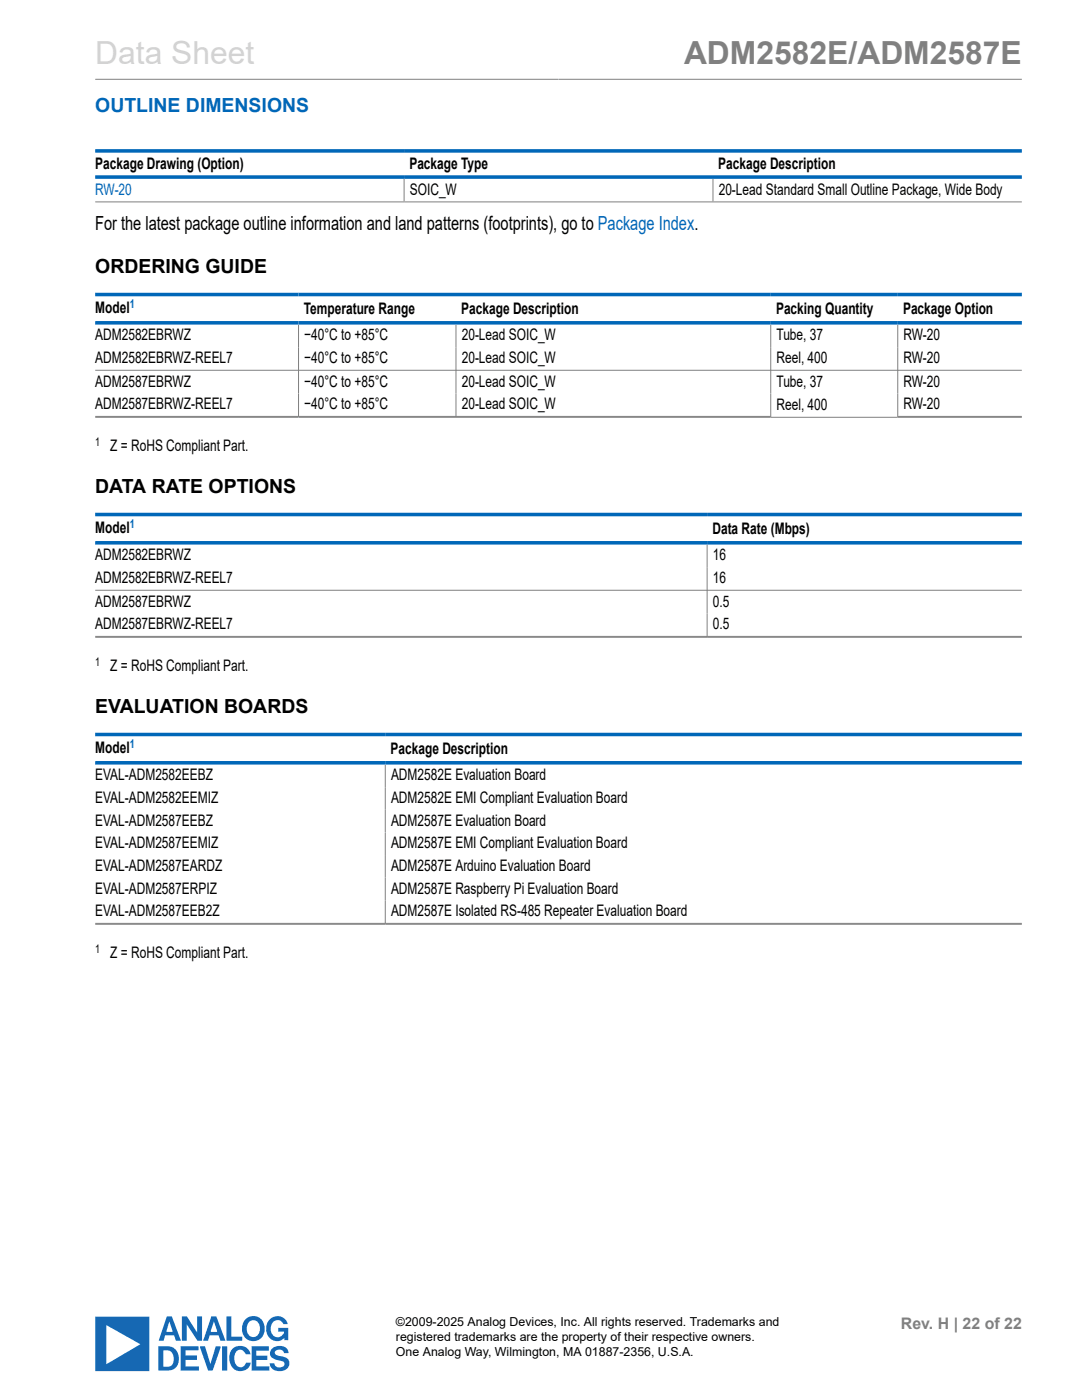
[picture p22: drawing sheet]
<svg xmlns="http://www.w3.org/2000/svg" width="216mm" height="279mm" viewBox="0 0 216 279" stroke-linecap="round" stroke-linejoin="round" font-family="sans-serif">
<defs><g id="words">
<text font-size="6.3" fill="#d3d3d3" x="19" y="12.7">Data Sheet</text>
<text font-size="6.3" fill="#808080" x="136.5" y="12.7">ADM2582E/ADM2587E</text>
<text font-size="3.9" fill="#0067b8" x="19" y="22.3">OUTLINE DIMENSIONS</text>
<g font-size="3.9">
<text x="19" y="45.9">For the latest package outline information and land patterns (footprints), go to Package Index.</text>
<text x="19" y="54.4">ORDERING GUIDE</text>
<text x="19" y="98.3">DATA RATE OPTIONS</text>
<text x="19" y="142.2">EVALUATION BOARDS</text>
</g>
<g font-size="3.2">
<text x="19" y="33.6">Package Drawing (Option)</text>
<text x="81.7" y="33.6">Package Type</text>
<text x="143.3" y="33.6">Package Description</text>
<text x="81.8" y="38.9">SOIC_W</text>
<text x="143.4" y="38.9">20-Lead Standard Small Outline Package, Wide Body</text>
<text x="19" y="62.5">Model</text>
<text x="60.6" y="62.7">Temperature Range</text>
<text x="92" y="62.7">Package Description</text>
<text x="154.9" y="62.7">Packing Quantity</text>
<text x="180.2" y="62.7">Package Option</text>
<text x="19" y="67.9">ADM2582EBRWZ</text>
<text x="60.7" y="67.9">−40°C to +85°C</text>
<text x="92.1" y="67.9">20-Lead SOIC_W</text>
<text x="154.9" y="67.9">Tube, 37</text>
<text x="180.3" y="67.9">RW-20</text>
<text x="19" y="72.5">ADM2582EBRWZ-REEL7</text>
<text x="19" y="77.2">ADM2587EBRWZ</text>
<text x="60.7" y="72.5">−40°C to +85°C</text>
<text x="60.7" y="77.2">−40°C to +85°C</text>
<text x="92.1" y="72.5">20-Lead SOIC_W</text>
<text x="92.1" y="77.2">20-Lead SOIC_W</text>
<text x="154.9" y="72.5">Reel, 400</text>
<text x="154.9" y="77.2">Tube, 37</text>
<text x="180.3" y="72.5">RW-20</text>
<text x="180.3" y="77.2">RW-20</text>
<text x="19" y="81.7">ADM2587EBRWZ-REEL7</text>
<text x="60.7" y="81.7">−40°C to +85°C</text>
<text x="92.1" y="81.7">20-Lead SOIC_W</text>
<text x="154.9" y="81.8">Reel, 400</text>
<text x="180.3" y="81.7">RW-20</text>
<text x="22" y="90">Z = RoHS Compliant Part.</text>
<text x="19" y="106.4">Model</text>
<text x="142.2" y="106.6">Data Rate (Mbps)</text>
<text x="19" y="111.9">ADM2582EBRWZ</text>
<text x="142.2" y="111.9">16</text>
<text x="19" y="116.4">ADM2582EBRWZ-REEL7</text>
<text x="142.2" y="116.4">16</text>
<text x="19" y="121.1">ADM2587EBRWZ</text>
<text x="19" y="125.6">ADM2587EBRWZ-REEL7</text>
<text x="142.2" y="121.1">0.5</text>
<text x="142.2" y="125.6">0.5</text>
<text x="22" y="133.9">Z = RoHS Compliant Part.</text>
<text x="19" y="150.3">Model</text>
<text x="19" y="155.8">EVAL-ADM2582EEBZ</text>
<text x="77.9" y="150.5">Package Description</text>
<text x="78" y="155.8">ADM2582E Evaluation Board</text>
<text x="19" y="160.3">EVAL-ADM2582EEMIZ</text>
<text x="78" y="160.3">ADM2582E EMI Compliant Evaluation Board</text>
<text x="19" y="164.8">EVAL-ADM2587EEBZ</text>
<text x="78" y="164.8">ADM2587E Evaluation Board</text>
<text x="19" y="169.3">EVAL-ADM2587EEMIZ</text>
<text x="19" y="173.8">EVAL-ADM2587EARDZ</text>
<text x="78" y="169.3">ADM2587E EMI Compliant Evaluation Board</text>
<text x="78" y="173.8">ADM2587E Arduino Evaluation Board</text>
<text x="19" y="178.3">EVAL-ADM2587ERPIZ</text>
<text x="78" y="178.3">ADM2587E Raspberry Pi Evaluation Board</text>
<text x="19" y="182.8">EVAL-ADM2587EEB2Z</text>
<text x="78" y="182.8">ADM2587E Isolated RS-485 Repeater Evaluation Board</text>
<text x="22" y="191.2">Z = RoHS Compliant Part.</text>
</g>
<text font-size="3.2" fill="#0067b8" x="19" y="38.9">RW-20</text>
<text font-size="3.2" fill="#808080" x="179.8" y="265.2">Rev. H | 22 of 22</text>
<g font-size="2.5">
<text x="79" y="264.6">©2009-2025 Analog Devices, Inc. All rights reserved. Trademarks and</text>
<text x="79" y="267.6">registered trademarks are the property of their respective owners.</text>
<text x="79" y="270.5">One Analog Way, Wilmington, MA 01887-2356, U.S.A.</text>
</g>
<g font-size="2.4" fill="#0067b8">
<text x="25.9" y="61.5">1</text>
<text x="25.9" y="105.4">1</text>
<text x="25.9" y="149.3">1</text>
</g>
<g font-size="2.4">
<text x="19" y="88.9">1</text>
<text x="19" y="132.8">1</text>
<text x="19" y="190.1">1</text>
</g>
</g></defs>
<path d="M19 15.8h184.9" fill="none" stroke="#808080" stroke-width=".2"/>
<path d="M19 262.8h10.8v10.8h-10.8zM21.2 264.5v7.8l6.8-4zM31.6 268.7a3.8 3.8 0 0 1 3.3 .5 2.69 2.69 0 0 1-.3 4.1l-1.1 .2h-1.9zM33.3 262.7h1l1.8 4.9h-1l-.4-1.1h-1.7l-.4 1.1h-.9zM32.6 269.5v3.3a1.65 1.65 0 0 0 1.8-.6 1.65 1.65 0 0 0 .1-1.9 1.49 1.49 0 0 0-1.9-.8zM33.8 263.7l-.6 2.1h1.2zM36 268.7h3.6v.8h-2.6v1h2.3v.9h-2.3v1.3h2.7v.8h-3.7zM36.3 262.7h1l2 3.3v-3.3h1v4.9h-.9l-2.1-3.3v3.3h-1zM39.9 268.7h1l1.1 3.5 1.1-3.5h.9l-1.6 4.8h-.9zM42.2 262.7h1l1.8 4.9h-1l-.4-1.1h-1.8l-.3 1.1h-1zM42.7 263.7l-.6 2.1h1.2zM44.3 268.7h1v4.8h-1zM45.2 262.7h1v4.1h2.1v.8h-3.1zM46.5 269.1a2.15 2.15 0 0 1 3.5 1.2h-.9a1.14 1.14 0 0 0-1.2-.9 1.14 1.14 0 0 0-1.1 1 2.18 2.18 0 0 0 .7 2.3 1.08 1.08 0 0 0 1.6-.7h.9a2.12 2.12 0 0 1-2.1 1.7 2.12 2.12 0 0 1-2-1.8 2.8 2.8 0 0 1 .6-2.8zM49.2 263.1a2.35 2.35 0 0 1 2.8 .1 2.35 2.35 0 0 1 .7 2.7 2.29 2.29 0 0 1-2.7 1.7 2.29 2.29 0 0 1-1.7-2.8l.5-1.3zM49.6 264a1.79 1.79 0 0 0 .9 2.8 1.73 1.73 0 0 0 1.4-1.6 1.73 1.73 0 0 0-1.3-1.7l-.6 .1zM50.2 268.7h3.4v.9h-2.5v1h2.3v.8h-2.3v1.3h2.7v.8h-3.6zM53.9 263.2a2.07 2.07 0 0 1 3.5 1.1h-.8a1.32 1.32 0 0 0-1.6-.8 1.32 1.32 0 0 0-1 1.4 1.47 1.47 0 0 0 .5 1.6 1.47 1.47 0 0 0 1.7 .1l.4-.5 .1-.3h-1.2v-.8h2v2.5h-.8v-.5a2.13 2.13 0 0 1-2.5 .4 2.13 2.13 0 0 1-1.1-2.2l.4-1.4zM54.4 269.1a1.9 1.9 0 0 1 3.2 .9h-.9a.99 .99 0 0 0-.9-.7 .99 .99 0 0 0-1 .6 .85 .85 0 0 0 1 .7 1.63 1.63 0 0 1 1.9 1.9 2.13 2.13 0 0 1-3.8 0l-.1-.4h.9a1.06 1.06 0 0 0 1 .9 1.06 1.06 0 0 0 1.1-.8 .93 .93 0 0 0-1-.7l-.4-.1a1.4 1.4 0 0 1-1.3-2z" fill="#1668b3"/>
<path d="M19 30.1h184.9M19 35.3h184.9M19 58.8h184.9M19 64.4h184.9M19 102.7h184.9M19 108.3h184.9M19 146.6h184.9M19 152.2h184.9" fill="none" stroke="#0067b8" stroke-width=".71"/>
<g fill="none" stroke="#808080" stroke-width=".2">
<path d="M80.6 35.7v4.5M142.3 35.7v4.5M19 40.3h184.9M19 73.9h184.9M59.6 64.8v18.4M91 64.8v18.4M153.8 64.8v18.4M179.1 64.8v18.4M19 83.1h134.9M19 83.3h184.9M179 83.1h24.9M19 117.8h184.9"/>
<path d="M141.1 108.7v18.4M19 127h184.9M19 127.2h184.9M76.9 152.6v31.8M19 184.3h184.9M19 184.5h184.9"/>
</g>
<use href="#words"/>
</svg>
